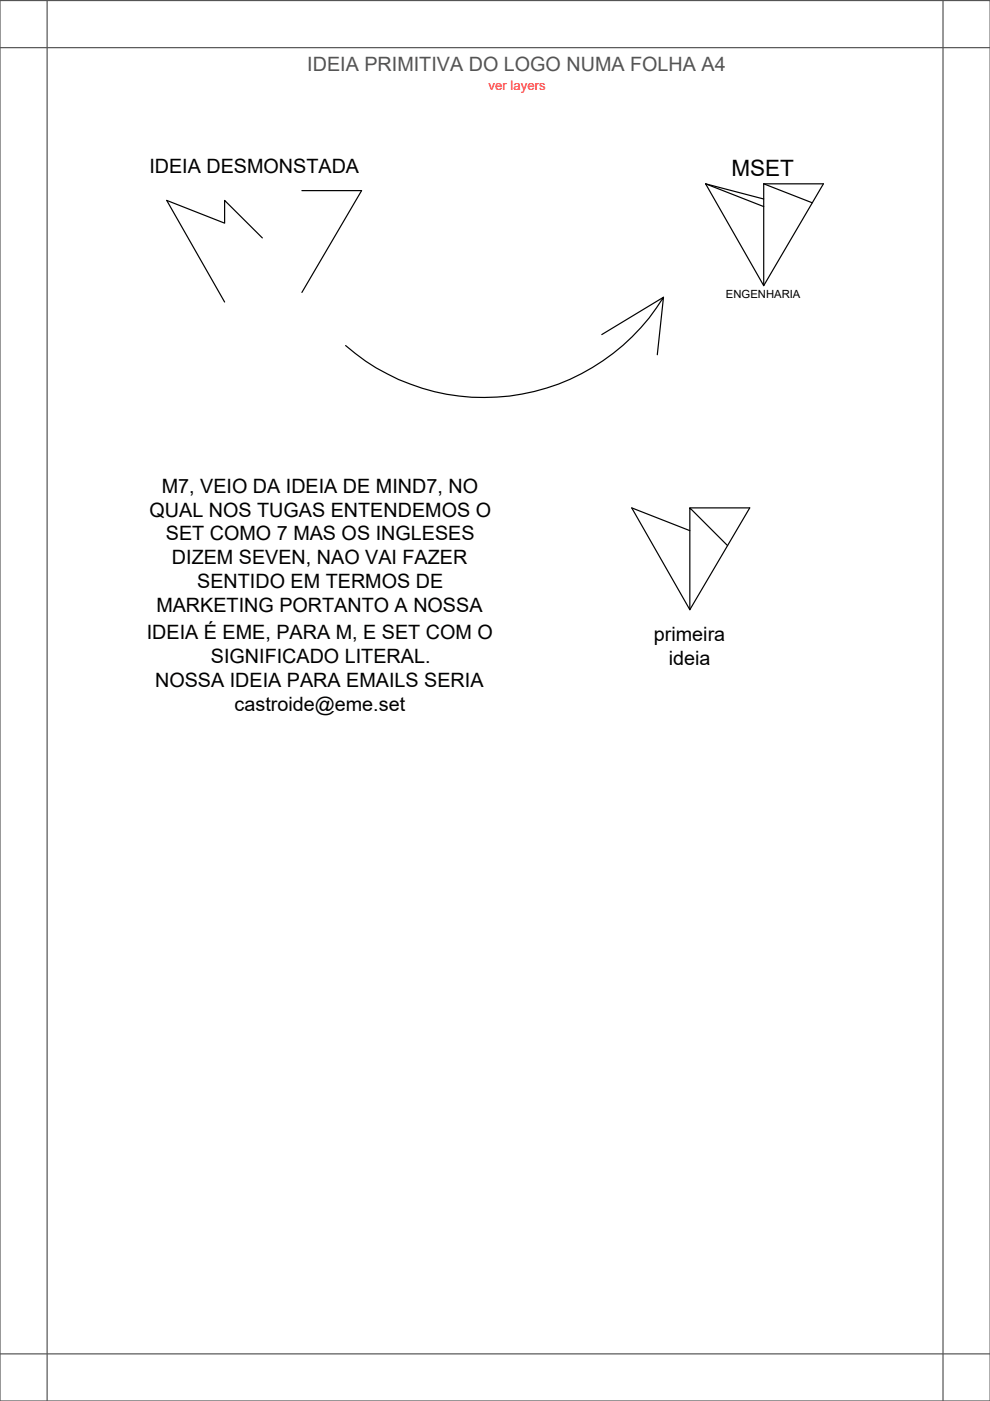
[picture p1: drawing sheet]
<svg xmlns="http://www.w3.org/2000/svg" width="210mm" height="297mm" viewBox="0 0 210 297" stroke-linecap="round" stroke-linejoin="round" font-family="sans-serif">
<defs><g id="words">
<text font-size="4.8" x="155.1" y="37.3">MSET</text>
<text font-size="4.2" fill="#545454" x="65.2" y="15">IDEIA PRIMITIVA DO LOGO NUMA FOLHA A4</text>
<g font-size="4.2">
<text x="31.7" y="36.8">IDEIA DESMONSTADA</text>
<text x="34.3" y="104.5">M7, VEIO DA IDEIA DE MIND7, NO</text>
<text x="31.7" y="109.5">QUAL NOS TUGAS ENTENDEMOS O</text>
<text x="35.2" y="114.6">SET COMO 7 MAS OS INGLESES</text>
<text x="36.4" y="119.6">DIZEM SEVEN, NAO VAI FAZER</text>
<text x="41.8" y="124.7">SENTIDO EM TERMOS DE</text>
<text x="33.1" y="129.7">MARKETING PORTANTO A NOSSA</text>
<text x="31.1" y="135.5">IDEIA É EME, PARA M, E SET COM O</text>
<text x="138.6" y="136">primeira</text>
<text x="44.7" y="140.6">SIGNIFICADO LITERAL.</text>
<text x="141.8" y="141">ideia</text>
<text x="32.9" y="145.6">NOSSA IDEIA PARA EMAILS SERIA</text>
<text x="49.7" y="150.7">castroide@eme.set</text>
</g>
<text font-size="2.8" fill="#f00" x="103.6" y="19">ver layers</text>
<text font-size="2.4" x="153.9" y="63.3">ENGENHARIA</text>
</g></defs>
<!-- layer: 0 -->
<path d="M55.6 50.4l-8-7.9v4.8l-12.3-4.8 12.3 21.5M64 40.4h12.7l-12.7 21.6M73.3 73.3a44.6 44.6 0 0 0 67.4-10.3l-1.3 12.2M140.7 63l-13.1 7.9M146.3 107.7h12.7l-12.7 21.6-12.4-21.6 12.4 4.8M154.3 115.7l-8-8v21.6" fill="none" stroke="#000" stroke-width=".25"/>
<!-- layer: logo2 -->
<path d="M149.6 39l12.3 21.6 12.7-21.6h-12.7M149.6 39l12.3 4.8M149.6 39l12.3 3.2M161.9 39v21.6M161.9 39l10.3 4" fill="none" stroke="#000" stroke-width=".25"/>
<!-- layer: folhaa4 -->
<path d="M0 .1h209.9v296.9h-209.9zM0 10.1h209.9M10 .1v296.9M199.9 .1v296.9M0 287h209.9" fill="none" stroke="#545454" stroke-width=".25"/>
<use href="#words"/>
</svg>
